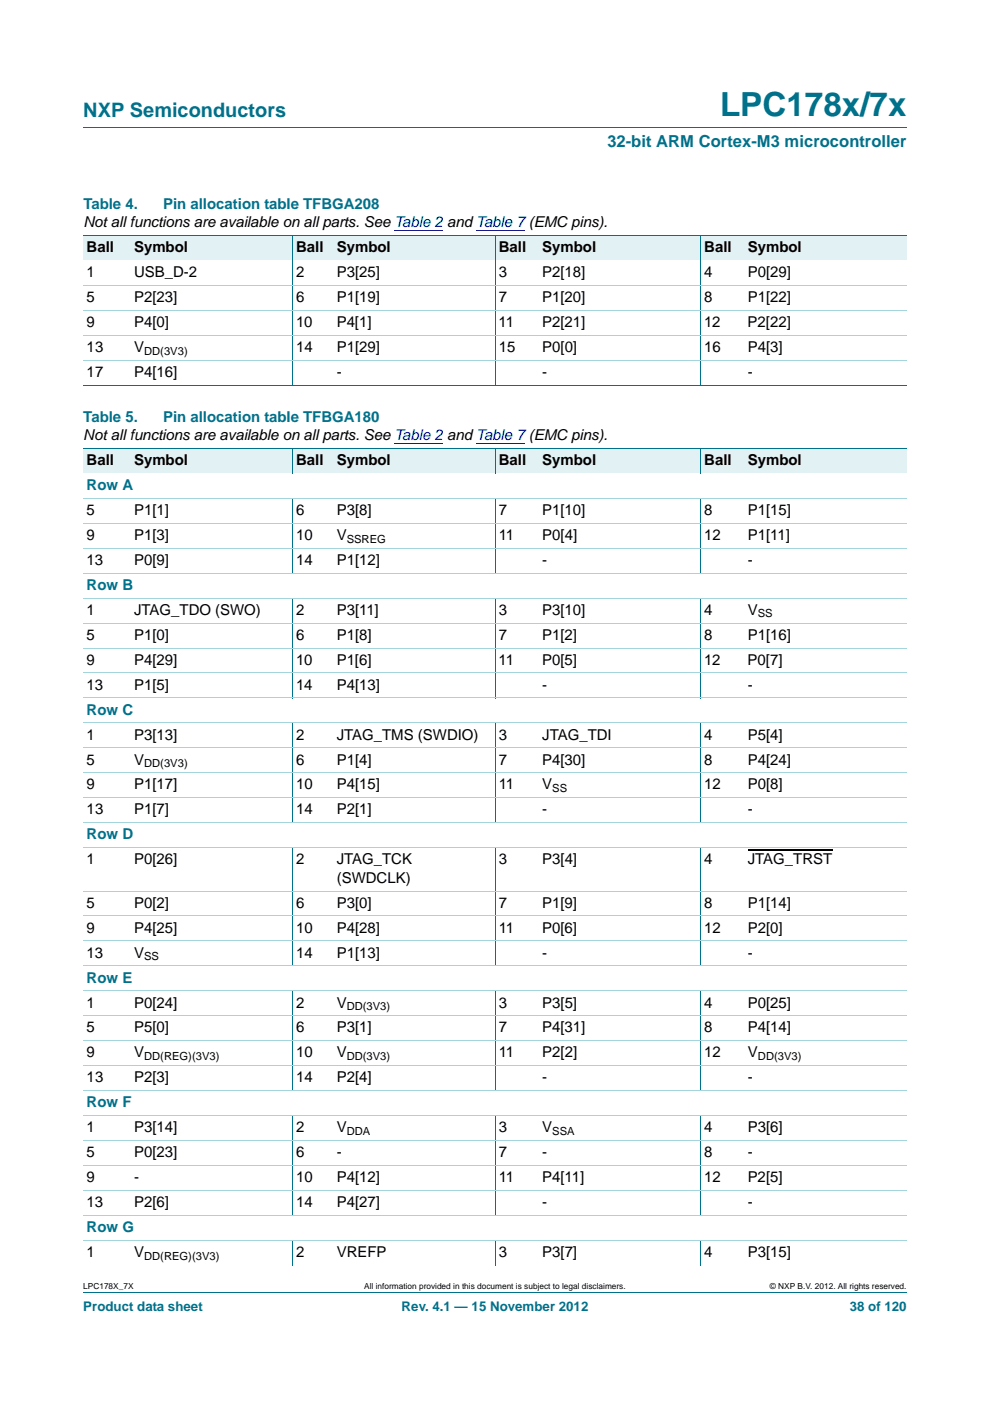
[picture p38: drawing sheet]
<svg xmlns="http://www.w3.org/2000/svg" width="210mm" height="297mm" viewBox="0 0 210 297" stroke-linecap="round" stroke-linejoin="round" font-family="sans-serif">
<defs><g id="words">
<text font-size="7" fill="#00718a" x="152.7" y="24.6">LPC178x/7x</text>
<text font-size="4.2" fill="#00718a" x="17.7" y="24.9">NXP Semiconductors</text>
<text font-size="3.5" fill="#00718a" x="128.8" y="31.1">32-bit ARM Cortex-M3 microcontroller</text>
<g font-size="3.2" fill="#00718a">
<text x="17.7" y="44.3">Table 4.</text>
<text x="34.6" y="44.3">Pin allocation table TFBGA208</text>
<text x="17.7" y="89.4">Table 5.</text>
<text x="34.6" y="89.4">Pin allocation table TFBGA180</text>
<text x="18.4" y="103.9">Row A</text>
<text x="18.4" y="125.1">Row B</text>
<text x="18.4" y="151.5">Row C</text>
<text x="18.4" y="178">Row D</text>
<text x="18.4" y="208.3">Row E</text>
<text x="18.4" y="234.8">Row F</text>
<text x="18.4" y="261.2">Row G</text>
</g>
<g font-size="3.2">
<text x="17.7" y="48.2">Not all functions are available on all parts. See Table 2 and Table 7(EMC pins).</text>
<text x="18.4" y="53.4">Ball</text>
<text x="28.4" y="53.4">Symbol</text>
<text x="62.8" y="53.4">Ball</text>
<text x="71.4" y="53.4">Symbol</text>
<text x="105.8" y="53.4">Ball</text>
<text x="115" y="53.4">Symbol</text>
<text x="149.4" y="53.4">Ball</text>
<text x="158.6" y="53.4">Symbol</text>
<text x="18.4" y="58.7">1</text>
<text x="28.4" y="58.7">USB_D-2</text>
<text x="62.8" y="58.7">2</text>
<text x="71.4" y="58.7">P3[25]</text>
<text x="105.8" y="58.7">3</text>
<text x="115" y="58.7">P2[18]</text>
<text x="149.4" y="58.7">4</text>
<text x="158.6" y="58.7">P0[29]</text>
<text x="18.4" y="64">5</text>
<text x="28.4" y="64">P2[23]</text>
<text x="62.8" y="64">6</text>
<text x="71.4" y="64">P1[19]</text>
<text x="105.8" y="64">7</text>
<text x="115" y="64">P1[20]</text>
<text x="149.4" y="64">8</text>
<text x="158.6" y="64">P1[22]</text>
<text x="18.4" y="69.3">9</text>
<text x="28.4" y="69.3">P4[0]</text>
<text x="62.8" y="69.3">10</text>
<text x="71.4" y="69.3">P4[1]</text>
<text x="105.8" y="69.3">11</text>
<text x="115" y="69.3">P2[21]</text>
<text x="149.3" y="69.3">12</text>
<text x="158.6" y="69.3">P2[22]</text>
<text x="18.4" y="74.6">13</text>
<text x="28.4" y="74.6">V</text>
<text x="62.8" y="74.6">14</text>
<text x="71.4" y="74.6">P1[29]</text>
<text x="105.8" y="74.6">15</text>
<text x="115" y="74.6">P0[0]</text>
<text x="149.4" y="74.6">16</text>
<text x="158.6" y="74.6">P4[3]</text>
<text x="18.4" y="79.9">17</text>
<text x="28.4" y="79.9">P4[16]</text>
<text x="71.4" y="79.9">-</text>
<text x="115" y="79.9">-</text>
<text x="158.6" y="79.9">-</text>
<text x="17.7" y="93.3">Not all functions are available on all parts. See Table 2 and Table 7(EMC pins).</text>
<text x="18.4" y="98.6">Ball</text>
<text x="28.4" y="98.6">Symbol</text>
<text x="62.8" y="98.6">Ball</text>
<text x="71.4" y="98.6">Symbol</text>
<text x="105.8" y="98.6">Ball</text>
<text x="115" y="98.6">Symbol</text>
<text x="149.4" y="98.6">Ball</text>
<text x="158.6" y="98.6">Symbol</text>
<text x="18.4" y="109.2">5</text>
<text x="28.4" y="109.2">P1[1]</text>
<text x="62.8" y="109.2">6</text>
<text x="71.4" y="109.2">P3[8]</text>
<text x="105.8" y="109.2">7</text>
<text x="115" y="109.2">P1[10]</text>
<text x="149.4" y="109.2">8</text>
<text x="158.6" y="109.2">P1[15]</text>
<text x="18.4" y="119.8">13</text>
<text x="18.4" y="114.5">9</text>
<text x="28.4" y="119.8">P0[9]</text>
<text x="28.4" y="114.5">P1[3]</text>
<text x="62.8" y="119.8">14</text>
<text x="62.8" y="114.5">10</text>
<text x="71.4" y="119.8">P1[12]</text>
<text x="71.4" y="114.5">V</text>
<text x="105.8" y="114.5">11</text>
<text x="115" y="119.8">-</text>
<text x="115" y="114.5">P0[4]</text>
<text x="149.4" y="114.5">12</text>
<text x="158.6" y="119.8">-</text>
<text x="158.6" y="114.5">P1[11]</text>
<text x="18.4" y="130.3">1</text>
<text x="28.4" y="130.3">JTAG_TDO (SWO)</text>
<text x="62.8" y="130.3">2</text>
<text x="71.4" y="130.3">P3[11]</text>
<text x="105.8" y="130.3">3</text>
<text x="115" y="130.3">P3[10]</text>
<text x="149.4" y="130.3">4</text>
<text x="158.6" y="130.3">V</text>
<text x="18.4" y="135.6">5</text>
<text x="28.4" y="135.6">P1[0]</text>
<text x="62.8" y="135.6">6</text>
<text x="71.4" y="135.6">P1[8]</text>
<text x="105.8" y="135.6">7</text>
<text x="115" y="135.6">P1[2]</text>
<text x="149.4" y="135.6">8</text>
<text x="158.6" y="135.6">P1[16]</text>
<text x="18.4" y="140.9">9</text>
<text x="28.4" y="140.9">P4[29]</text>
<text x="62.8" y="140.9">10</text>
<text x="71.4" y="140.9">P1[6]</text>
<text x="105.8" y="140.9">11</text>
<text x="115" y="140.9">P0[5]</text>
<text x="149.3" y="140.9">12</text>
<text x="158.6" y="140.9">P0[7]</text>
<text x="18.4" y="146.2">13</text>
<text x="28.4" y="146.2">P1[5]</text>
<text x="62.8" y="146.2">14</text>
<text x="71.4" y="146.2">P4[13]</text>
<text x="115" y="146.2">-</text>
<text x="158.6" y="146.2">-</text>
<text x="18.4" y="156.8">1</text>
<text x="28.4" y="156.8">P3[13]</text>
<text x="62.8" y="156.8">2</text>
<text x="71.4" y="156.8">JTAG_TMS (SWDIO)</text>
<text x="105.8" y="156.8">3</text>
<text x="115" y="156.8">JTAG_TDI</text>
<text x="149.4" y="156.8">4</text>
<text x="158.6" y="156.8">P5[4]</text>
<text x="18.4" y="162.1">5</text>
<text x="18.4" y="167.4">9</text>
<text x="28.4" y="162.1">V</text>
<text x="28.4" y="167.4">P1[17]</text>
<text x="62.8" y="162.1">6</text>
<text x="62.8" y="167.4">10</text>
<text x="71.4" y="162.1">P1[4]</text>
<text x="71.4" y="167.4">P4[15]</text>
<text x="105.8" y="162.1">7</text>
<text x="105.8" y="167.4">11</text>
<text x="115" y="162.1">P4[30]</text>
<text x="115" y="167.4">V</text>
<text x="149.4" y="162.1">8</text>
<text x="149.4" y="167.4">12</text>
<text x="158.6" y="162.1">P4[24]</text>
<text x="158.6" y="167.4">P0[8]</text>
<text x="18.4" y="172.7">13</text>
<text x="28.4" y="172.7">P1[7]</text>
<text x="62.8" y="172.7">14</text>
<text x="71.4" y="172.7">P2[1]</text>
<text x="115" y="172.7">-</text>
<text x="158.6" y="172.7">-</text>
<text x="18.4" y="183.3">1</text>
<text x="28.4" y="183.3">P0[26]</text>
<text x="62.8" y="183.3">2</text>
<text x="71.4" y="183.3">JTAG_TCK</text>
<text x="105.8" y="183.3">3</text>
<text x="115" y="183.3">P3[4]</text>
<text x="149.4" y="183.3">4</text>
<text x="158.6" y="183.3">JTAG_TRST</text>
<text x="71.4" y="187.2">(SWDCLK)</text>
<text x="18.4" y="197.7">9</text>
<text x="18.4" y="192.4">5</text>
<text x="28.4" y="197.7">P4[25]</text>
<text x="28.4" y="192.4">P0[2]</text>
<text x="62.8" y="197.7">10</text>
<text x="62.8" y="192.4">6</text>
<text x="71.4" y="192.4">P3[0]</text>
<text x="71.4" y="197.7">P4[28]</text>
<text x="105.8" y="192.4">7</text>
<text x="105.8" y="197.7">11</text>
<text x="115" y="192.4">P1[9]</text>
<text x="115" y="197.7">P0[6]</text>
<text x="149.4" y="192.4">8</text>
<text x="149.4" y="197.7">12</text>
<text x="158.6" y="197.7">P2[0]</text>
<text x="158.6" y="192.4">P1[14]</text>
<text x="18.4" y="203">13</text>
<text x="28.4" y="203">V</text>
<text x="62.8" y="203">14</text>
<text x="71.4" y="203">P1[13]</text>
<text x="115" y="203">-</text>
<text x="158.6" y="203">-</text>
<text x="18.4" y="213.6">1</text>
<text x="28.4" y="213.6">P0[24]</text>
<text x="62.8" y="213.6">2</text>
<text x="71.4" y="213.6">V</text>
<text x="105.8" y="213.6">3</text>
<text x="115" y="213.6">P3[5]</text>
<text x="149.4" y="213.6">4</text>
<text x="158.6" y="213.6">P0[25]</text>
<text x="18.4" y="218.9">5</text>
<text x="28.4" y="218.9">P5[0]</text>
<text x="62.8" y="218.9">6</text>
<text x="71.4" y="218.9">P3[1]</text>
<text x="105.8" y="218.9">7</text>
<text x="115" y="218.9">P4[31]</text>
<text x="149.4" y="218.9">8</text>
<text x="158.6" y="218.9">P4[14]</text>
<text x="18.4" y="224.2">9</text>
<text x="28.4" y="224.2">V</text>
<text x="62.8" y="224.2">10</text>
<text x="71.4" y="224.2">V</text>
<text x="105.8" y="224.2">11</text>
<text x="115" y="224.2">P2[2]</text>
<text x="149.4" y="224.2">12</text>
<text x="158.6" y="224.2">V</text>
<text x="18.4" y="229.5">13</text>
<text x="28.4" y="229.5">P2[3]</text>
<text x="62.8" y="229.5">14</text>
<text x="71.4" y="229.5">P2[4]</text>
<text x="115" y="229.5">-</text>
<text x="158.6" y="229.5">-</text>
<text x="18.4" y="240.1">1</text>
<text x="18.4" y="245.4">5</text>
<text x="28.4" y="240.1">P3[14]</text>
<text x="28.4" y="245.4">P0[23]</text>
<text x="62.8" y="240.1">2</text>
<text x="62.8" y="245.4">6</text>
<text x="71.4" y="240.1">V</text>
<text x="71.4" y="245.4">-</text>
<text x="105.8" y="245.4">7</text>
<text x="105.8" y="240.1">3</text>
<text x="115" y="245.4">-</text>
<text x="115" y="240.1">V</text>
<text x="149.4" y="245.4">8</text>
<text x="149.4" y="240.1">4</text>
<text x="158.6" y="245.4">-</text>
<text x="158.6" y="240.1">P3[6]</text>
<text x="18.4" y="250.7">9</text>
<text x="28.4" y="250.7">-</text>
<text x="62.8" y="250.7">10</text>
<text x="71.4" y="250.7">P4[12]</text>
<text x="105.8" y="250.7">11</text>
<text x="115" y="250.7">P4[11]</text>
<text x="149.3" y="250.7">12</text>
<text x="158.6" y="250.7">P2[5]</text>
<text x="18.4" y="256">13</text>
<text x="28.4" y="256">P2[6]</text>
<text x="62.8" y="256">14</text>
<text x="71.4" y="256">P4[27]</text>
<text x="115" y="256">-</text>
<text x="158.6" y="256">-</text>
<text x="18.4" y="266.5">1</text>
<text x="28.4" y="266.5">V</text>
<text x="62.8" y="266.5">2</text>
<text x="71.4" y="266.5">VREFP</text>
<text x="105.8" y="266.5">3</text>
<text x="115" y="266.5">P3[7]</text>
<text x="149.4" y="266.5">4</text>
<text x="158.6" y="266.5">P3[15]</text>
</g>
<g font-size="2.8" fill="#00718a">
<text x="17.7" y="277.9">Product data sheet</text>
<text x="85.2" y="277.9">Rev. 4.1 — 15 November 2012</text>
<text x="180.2" y="277.9">38 of 120</text>
</g>
<g font-size="2.4">
<text x="30.6" y="75.2">DD(3V3)</text>
<text x="73.5" y="115">SSREG</text>
<text x="160.7" y="130.9">SS</text>
<text x="30.6" y="162.7">DD(3V3)</text>
<text x="117.1" y="168">SS</text>
<text x="30.6" y="203.6">SS</text>
<text x="73.5" y="214.2">DD(3V3)</text>
<text x="30.6" y="224.8">DD(REG)(3V3)</text>
<text x="73.5" y="224.8">DD(3V3)</text>
<text x="160.7" y="224.8">DD(3V3)</text>
<text x="73.5" y="240.6">DDA</text>
<text x="117.1" y="240.6">SSA</text>
<text x="30.6" y="267.1">DD(REG)(3V3)</text>
</g>
<g font-size="1.8">
<text x="17.7" y="273.3">LPC178X_7X</text>
<text x="77.2" y="273.3">All information provided in this document is subject to legal disclaimers.</text>
<text x="163.3" y="273.3">© NXP B.V. 2012. All rights reserved.</text>
</g>
</g></defs>
<path d="M17.7 27h174.6M17.7 273.9h174.6" fill="none" stroke="#00718a" stroke-width=".21"/>
<path d="M83.7 48.9h10.3M101 48.9h10.3" fill="none" stroke="#00f" stroke-width=".21"/>
<g fill="#e2f1f4">
<path d="M17.7 49.9h10v5.3h-10z"/>
<path d="M27.7 49.9h34.4v5.3h-34.4z"/>
<path d="M62.1 49.9h8.6v5.3h-8.6z"/>
<path d="M70.7 49.9h34.4v5.3h-34.4z"/>
<path d="M105.1 49.9h9.2v5.3h-9.2z"/>
<path d="M114.3 49.9h34.4v5.3h-34.4z"/>
<path d="M148.7 49.9h9.2v5.3h-9.2z"/>
<path d="M157.9 49.9h34.4v5.3h-34.4z"/>
</g>
<path d="M17.7 49.9h174.6M62.1 49.9v31.8M105.1 49.9v31.8M148.7 49.9v31.8M17.7 81.7h174.6" fill="none" stroke="#00718a" stroke-width=".21"/>
<path d="M17.7 60.5h174.6M17.7 65.8h174.6M17.7 71.1h174.6M17.7 76.4h174.6" fill="none" stroke="#a5d5dc" stroke-width=".21"/>
<path d="M83.7 94h10.3M101 94h10.3" fill="none" stroke="#00f" stroke-width=".21"/>
<g fill="#e2f1f4">
<path d="M17.7 95.1h10v5.3h-10z"/>
<path d="M27.7 95.1h34.4v5.3h-34.4z"/>
<path d="M62.1 95.1h8.6v5.3h-8.6z"/>
<path d="M70.7 95.1h34.4v5.3h-34.4z"/>
<path d="M105.1 95.1h9.2v5.3h-9.2z"/>
<path d="M114.3 95.1h34.4v5.3h-34.4z"/>
<path d="M148.7 95.1h9.2v5.3h-9.2z"/>
<path d="M157.9 95.1h34.4v5.3h-34.4z"/>
</g>
<path d="M158.6 180.3h17.9" fill="none" stroke="#000" stroke-width=".23"/>
<g fill="none" stroke="#00718a" stroke-width=".21">
<path d="M17.7 95.1h174.6M62.1 95v5.4M105.1 95v5.4M148.7 95v5.4M62.1 105.6v16M105.1 105.6v16M148.7 105.6v16M62.1 126.8v21.2M105.1 126.8v21.2M148.7 126.8v21.2M62.1 153.2v21.3M105.1 153.2v21.3"/>
<path d="M148.7 153.2v21.3M62.1 179.7v25.1M105.1 179.7v25.1M148.7 179.7v25.1M62.1 210v21.3M105.1 210v21.3M148.7 210v21.3M62.1 236.5v21.2M105.1 236.5v21.2M148.7 236.5v21.2M62.1 263v5.3M105.1 263v5.3"/>
<path d="M148.7 263v5.3"/>
</g>
<g fill="none" stroke="#a5d5dc" stroke-width=".21">
<path d="M17.7 105.6h174.6M17.7 110.9h174.6M17.7 116.2h174.6M17.7 121.5h174.6M17.7 126.8h174.6M17.7 132.1h174.6M17.7 137.4h174.6M17.7 142.7h174.6M17.7 148h174.6M17.7 153.3h174.6M17.7 158.6h174.6M17.7 163.9h174.6"/>
<path d="M17.7 169.2h174.6M17.7 174.5h174.6M17.7 179.7h174.6M17.7 188.9h174.6M17.7 194.2h174.6M17.7 199.5h174.6M17.7 204.8h174.6M17.7 210.1h174.6M17.7 215.4h174.6M17.7 220.7h174.6M17.7 226h174.6M17.7 231.2h174.6"/>
<path d="M17.7 236.5h174.6M17.7 241.8h174.6M17.7 247.1h174.6M17.7 252.4h174.6M17.7 257.7h174.6M17.7 263h174.6"/>
</g>
<use href="#words"/>
</svg>
